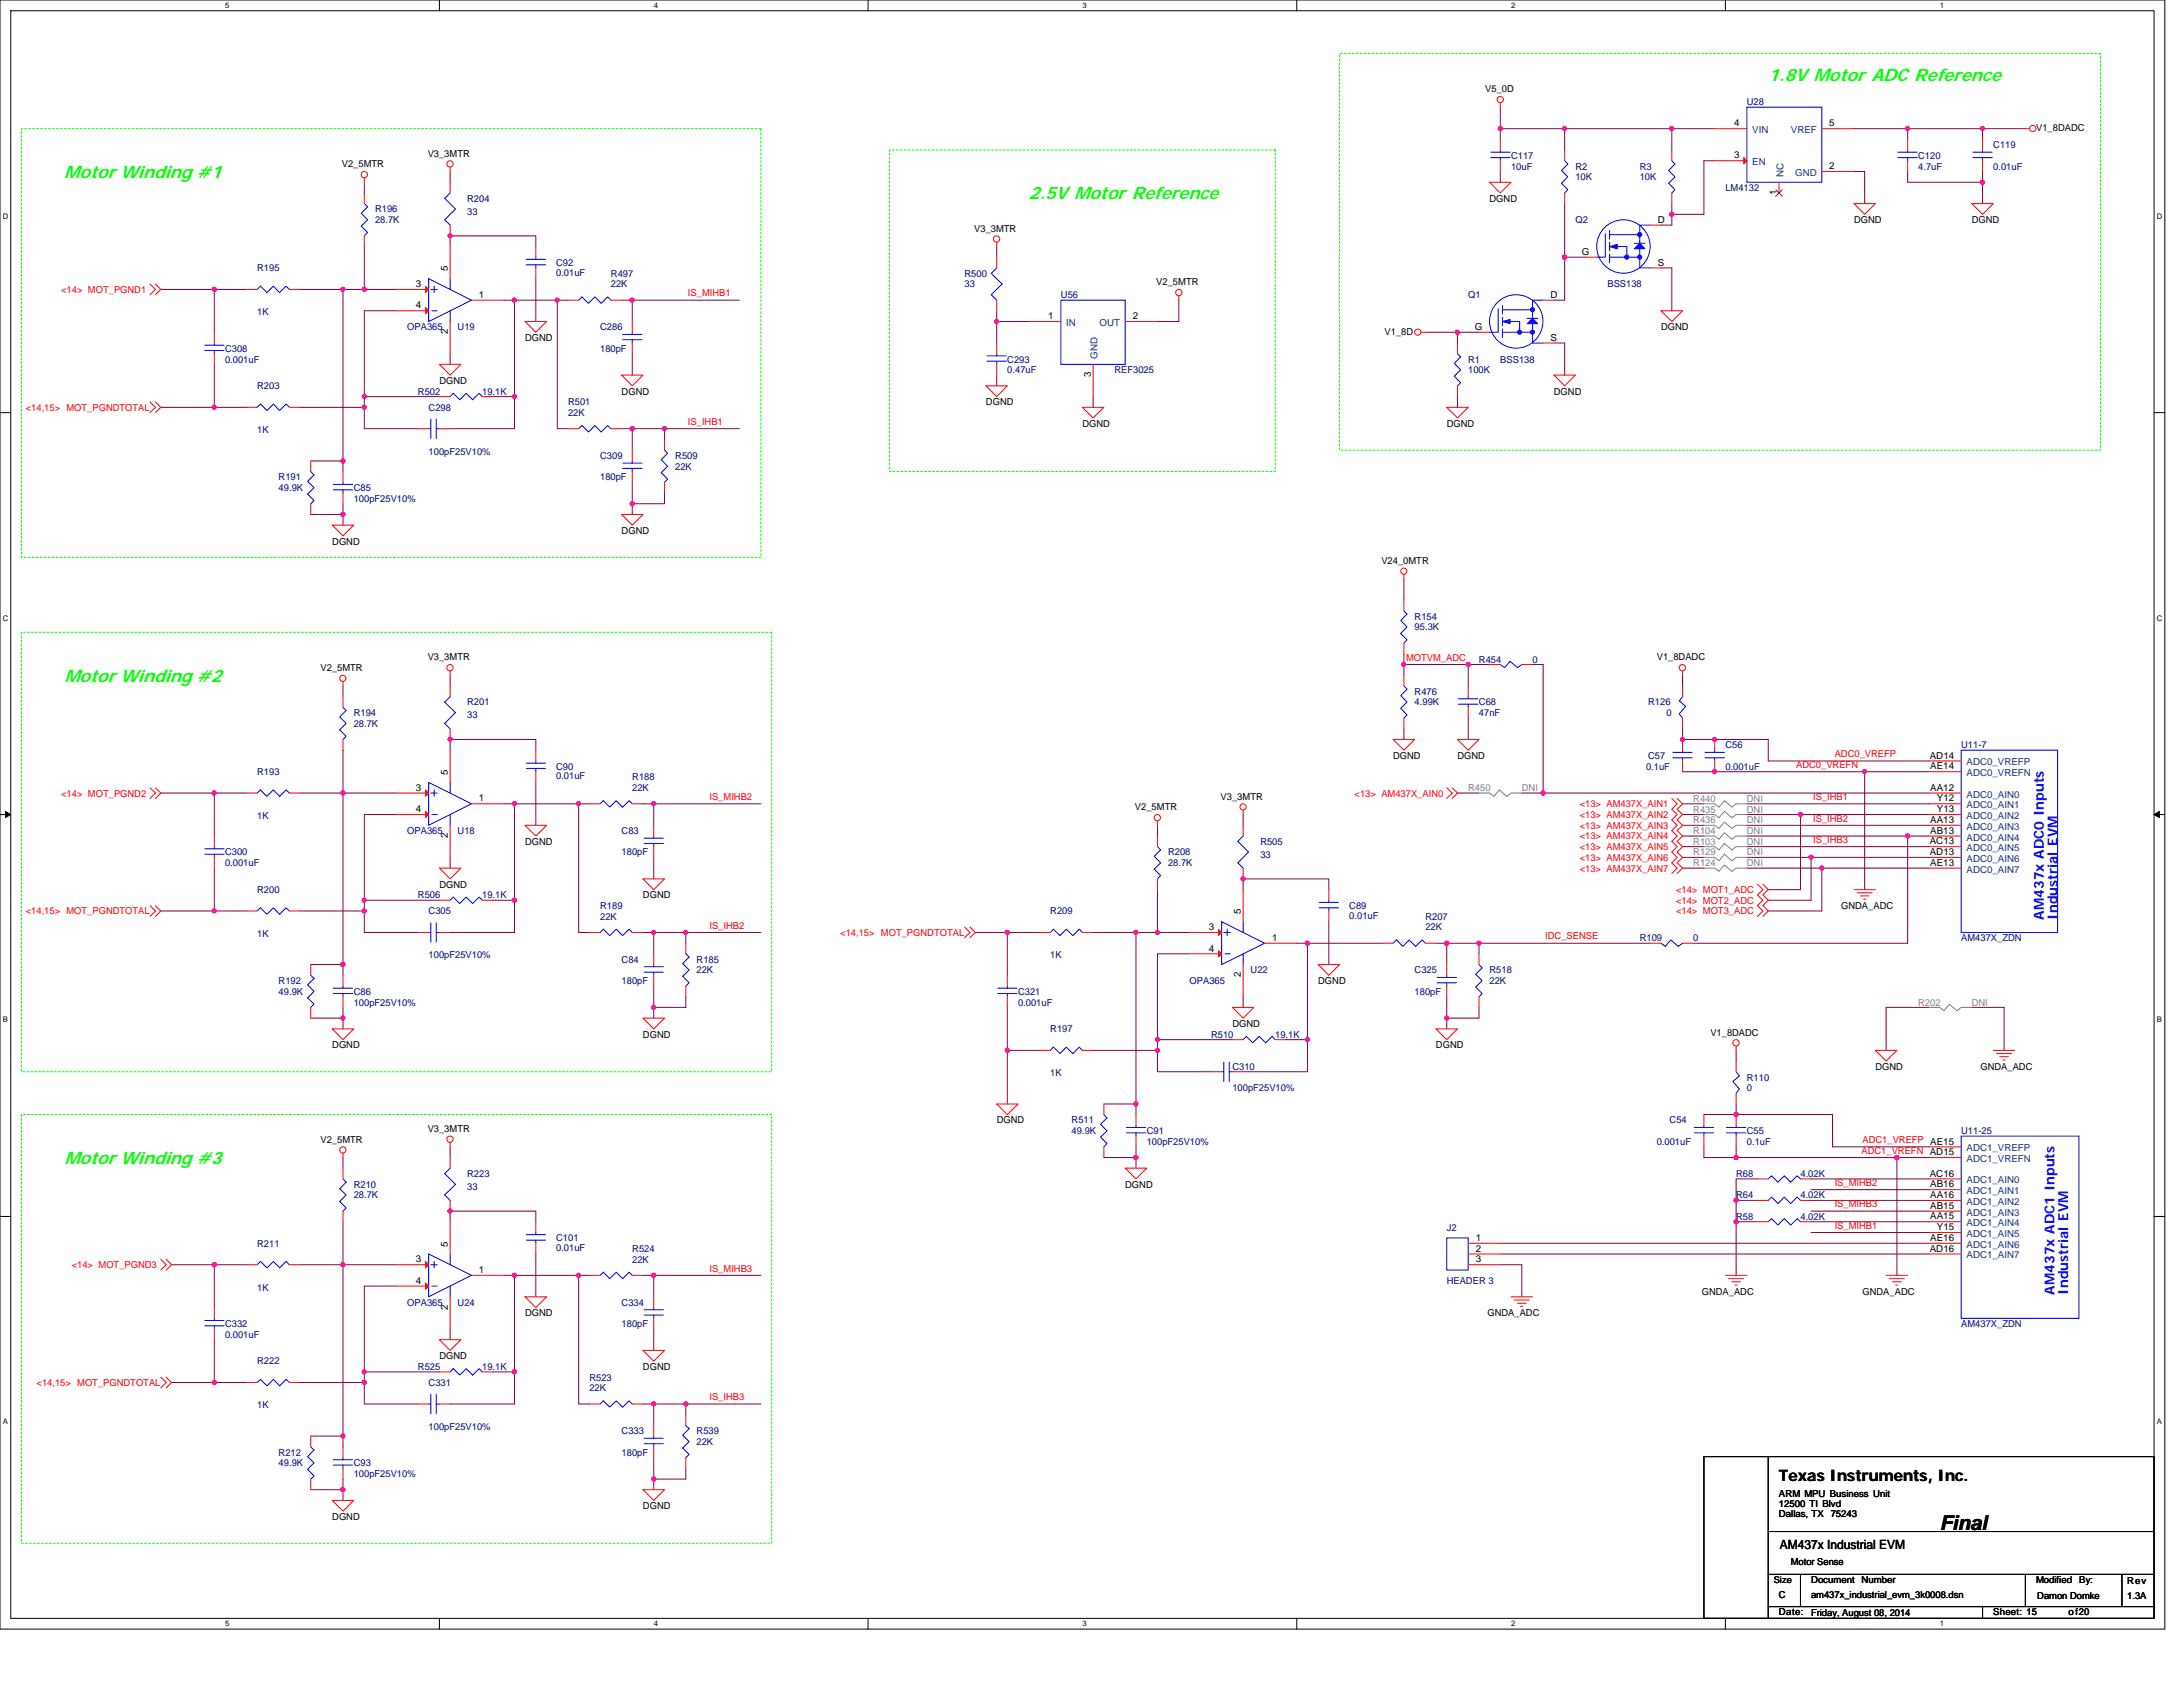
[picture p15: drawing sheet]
<svg xmlns="http://www.w3.org/2000/svg" width="279mm" height="216mm" viewBox="0 0 279 216" stroke-linecap="round" stroke-linejoin="round" font-family="sans-serif">
<defs><g id="words">
<text font-size="2.6" x="248.3" y="195.8">Final</text>
<g font-size="2.3" fill="#0f0">
<text x="226.3" y="10.4">1.8V Motor ADC Reference</text>
<text x="8.2" y="22.8">Motor Winding #1</text>
<text x="131.7" y="25.5">2.5V Motor Reference</text>
<text x="8.2" y="87.2">Motor Winding #2</text>
<text x="8.2" y="148.9">Motor Winding #3</text>
</g>
<text font-size="2" x="227.7" y="189.5">Texas Instruments, Inc.</text>
<g font-size="1.8" fill="#00f">
<text x="261.6" y="117.7" transform="rotate(-90 261.6 117.7)">AM437x ADC0 Inputs</text>
<text x="263.3" y="117.7" transform="rotate(-90 263.3 117.7)">Industrial EVM</text>
<text x="263" y="165.7" transform="rotate(-90 263 165.7)">AM437x ADC1 Inputs</text>
<text x="264.7" y="165.7" transform="rotate(-90 264.7 165.7)">Industrial EVM</text>
</g>
<text font-size="1.6" x="227.8" y="198.2">AM437x Industrial EVM</text>
<g font-size="1.2">
<text x="190.1" y="11.8">V5_0D</text>
<text x="222" y="16.2">4</text>
<text x="234.1" y="16.2">5</text>
<text x="260.6" y="16.8">V1_8DADC</text>
<text x="43.8" y="21.4">V2_5MTR</text>
<text x="54.7" y="20">V3_3MTR</text>
<text x="222" y="20.3">3</text>
<text x="234.1" y="21.7">2</text>
<text x="124.7" y="29.7">V3_3MTR</text>
<text x="190.6" y="25.8">DGND</text>
<text x="212.2" y="28.5">D</text>
<text x="227.4" y="25" transform="rotate(-90 227.4 25)">1</text>
<text x="237.3" y="28.6">DGND</text>
<text x="252.4" y="28.6">DGND</text>
<text x="57.3" y="34.7" transform="rotate(-90 57.3 34.7)">5</text>
<text x="202.5" y="32.6">G</text>
<text x="212.2" y="34">S</text>
<text x="53.2" y="36.7">3</text>
<text x="53.2" y="39.5">4</text>
<text x="61.3" y="38.1">1</text>
<text x="134.2" y="40.9">1</text>
<text x="145" y="40.9">2</text>
<text x="148" y="36.5">V2_5MTR</text>
<text x="198.5" y="38.1">D</text>
<text x="57.3" y="42.8" transform="rotate(-90 57.3 42.8)">2</text>
<text x="67.2" y="43.6">DGND</text>
<text x="177.2" y="42.8">V1_8D</text>
<text x="188.7" y="42.2">G</text>
<text x="198.5" y="43.6">S</text>
<text x="212.6" y="42.3">DGND</text>
<text x="56.2" y="49.1">DGND</text>
<text x="79.6" y="50.5">DGND</text>
<text x="126.2" y="51.9">DGND</text>
<text x="139.6" y="48.3" transform="rotate(-90 139.6 48.3)">3</text>
<text x="198.9" y="50.5">DGND</text>
<text x="138.5" y="54.6">DGND</text>
<text x="185.2" y="54.6">DGND</text>
<text x="42.5" y="69.7">DGND</text>
<text x="79.6" y="68.3">DGND</text>
<text x="176.8" y="72.2">V24_0MTR</text>
<text x="41" y="85.9">V2_5MTR</text>
<text x="54.7" y="84.5">V3_3MTR</text>
<text x="212" y="84.5">V1_8DADC</text>
<text x="53.2" y="101.2">3</text>
<text x="57.3" y="99.2" transform="rotate(-90 57.3 99.2)">5</text>
<text x="178.3" y="97.1">DGND</text>
<text x="186.5" y="97.1">DGND</text>
<text x="247" y="97.1">AD14</text>
<text x="247.1" y="98.5">AE14</text>
<text x="247.1" y="101.2">AA12</text>
<text x="53.2" y="103.9">4</text>
<text x="57.3" y="107.3" transform="rotate(-90 57.3 107.3)">2</text>
<text x="61.3" y="102.6">1</text>
<text x="145.3" y="103.7">V2_5MTR</text>
<text x="156.2" y="102.3">V3_3MTR</text>
<text x="247.1" y="105.3">AA13</text>
<text x="247.1" y="106.7">AB13</text>
<text x="247.9" y="102.6">Y12</text>
<text x="247.9" y="103.9">Y13</text>
<text x="56.2" y="113.6">DGND</text>
<text x="67.2" y="108.1">DGND</text>
<text x="247" y="108.1">AC13</text>
<text x="247" y="109.4">AD13</text>
<text x="247.1" y="110.8">AE13</text>
<text x="82.3" y="115">DGND</text>
<text x="154.7" y="119">3</text>
<text x="158.8" y="117" transform="rotate(-90 158.8 117)">5</text>
<text x="235.6" y="116.3">GNDA_ADC</text>
<text x="154.7" y="121.8">4</text>
<text x="158.8" y="125.1" transform="rotate(-90 158.8 125.1)">2</text>
<text x="162.8" y="120.4">1</text>
<text x="168.7" y="125.9">DGND</text>
<text x="157.7" y="131.4">DGND</text>
<text x="42.5" y="134.2">DGND</text>
<text x="82.3" y="132.8">DGND</text>
<text x="183.8" y="134.2">DGND</text>
<text x="218.9" y="132.5">V1_8DADC</text>
<text x="240" y="136.9">DGND</text>
<text x="253.5" y="136.9">GNDA_ADC</text>
<text x="127.6" y="143.8">DGND</text>
<text x="41" y="146.2">V2_5MTR</text>
<text x="54.7" y="144.9">V3_3MTR</text>
<text x="144" y="152">DGND</text>
<text x="247" y="150.6">AC16</text>
<text x="247.1" y="152">AB16</text>
<text x="247.1" y="153.3">AA16</text>
<text x="247.1" y="154.7">AB15</text>
<text x="53.2" y="161.6">3</text>
<text x="57.3" y="159.5" transform="rotate(-90 57.3 159.5)">5</text>
<text x="188.9" y="158.8">1</text>
<text x="188.9" y="160.2">2</text>
<text x="188.9" y="161.6">3</text>
<text x="247" y="160.2">AD16</text>
<text x="247.1" y="156.1">AA15</text>
<text x="247.1" y="158.8">AE16</text>
<text x="247.9" y="157.4">Y15</text>
<text x="53.2" y="164.3">4</text>
<text x="57.3" y="167.6" transform="rotate(-90 57.3 167.6)">2</text>
<text x="61.3" y="162.9">1</text>
<text x="217.8" y="165.7">GNDA_ADC</text>
<text x="238.4" y="165.7">GNDA_ADC</text>
<text x="56.2" y="173.9">DGND</text>
<text x="67.2" y="168.5">DGND</text>
<text x="190.4" y="168.5">GNDA_ADC</text>
<text x="82.3" y="175.3">DGND</text>
<text x="227.7" y="191.6">ARM MPU Business Unit</text>
<text x="42.5" y="194.5">DGND</text>
<text x="82.3" y="193.1">DGND</text>
<text x="227.7" y="192.9">12500 TI Blvd</text>
<text x="227.7" y="194.2">Dallas, TX</text>
<text x="234.3" y="194.2">75243</text>
<text x="227" y="202.6">Size</text>
<text x="229.2" y="200.3">Motor Sense</text>
<text x="231.8" y="202.6">Document</text>
<text x="238.3" y="202.6">Number</text>
<text x="260.6" y="202.6">Modified</text>
<text x="266.1" y="202.6">By:</text>
<text x="272.3" y="202.8">Rev</text>
<text x="227.7" y="206.7">Date:</text>
<text x="227.7" y="204.5">C</text>
<text x="231.8" y="206.9">Friday, August 08, 2014</text>
<text x="231.8" y="204.5">am437x_industrial_evm_3k0008.dsn</text>
<text x="255.1" y="206.7">Sheet: 15</text>
<text x="260.8" y="204.7">Damon Domke</text>
<text x="264.7" y="206.7">of20</text>
<text x="272.3" y="204.7">1.3A</text>
</g>
<g font-size="1.2" fill="#000080">
<text x="223.6" y="13.5">U28</text>
<text x="193.4" y="20.3">C117</text>
<text x="193.4" y="21.7">10uF</text>
<text x="201.6" y="21.7">R2</text>
<text x="201.6" y="23.1">10K</text>
<text x="209.9" y="21.7">R3</text>
<text x="209.9" y="23.1">10K</text>
<text x="245.5" y="20.3">C120</text>
<text x="245.5" y="21.7">4.7uF</text>
<text x="255.1" y="19">C119</text>
<text x="255.1" y="21.7">0.01uF</text>
<text x="48" y="27.2">R196</text>
<text x="48" y="28.6">28.7K</text>
<text x="59.8" y="25.8">R204</text>
<text x="59.8" y="27.5">33</text>
<text x="201.6" y="28.6">Q2</text>
<text x="220.8" y="24.4">LM4132</text>
<text x="32.9" y="34.7">R195</text>
<text x="71.2" y="34">C92</text>
<text x="71.2" y="35.3">0.01uF</text>
<text x="78.2" y="35.4">R497</text>
<text x="123.4" y="35.4">R500</text>
<text x="32.9" y="40.3">1K</text>
<text x="78.2" y="36.8">22K</text>
<text x="123.4" y="36.8">33</text>
<text x="135.8" y="38.2">U56</text>
<text x="187.9" y="38.2">Q1</text>
<text x="205.7" y="36.8">BSS138</text>
<text x="28.8" y="45">C308</text>
<text x="28.8" y="46.4">0.001uF</text>
<text x="52.1" y="42.3">OPA365</text>
<text x="58.6" y="42.3">U19</text>
<text x="76.8" y="42.3">C286</text>
<text x="76.8" y="45">180pF</text>
<text x="128.9" y="46.4">C293</text>
<text x="128.9" y="47.8">0.47uF</text>
<text x="142.6" y="47.8">REF3025</text>
<text x="187.9" y="46.4">R1</text>
<text x="187.9" y="47.8">100K</text>
<text x="192" y="46.4">BSS138</text>
<text x="32.9" y="49.8">R203</text>
<text x="53.5" y="50.5">R502</text>
<text x="54.9" y="52.6">C298</text>
<text x="61.7" y="50.5">19.1K</text>
<text x="72.7" y="51.9">R501</text>
<text x="72.7" y="53.3">22K</text>
<text x="32.9" y="55.4">1K</text>
<text x="54.9" y="58.2">100pF25V10%</text>
<text x="76.8" y="58.7">C309</text>
<text x="86.4" y="58.7">R509</text>
<text x="35.7" y="61.5">R191</text>
<text x="35.7" y="62.8">49.9K</text>
<text x="45.3" y="62.8">C85</text>
<text x="45.3" y="64.2">100pF25V10%</text>
<text x="76.8" y="61.5">180pF</text>
<text x="86.4" y="60.1">22K</text>
<text x="181.1" y="79.3">R154</text>
<text x="181.1" y="80.7">95.3K</text>
<text x="181.1" y="88.9">R476</text>
<text x="189.3" y="84.8">R454</text>
<text x="196.2" y="84.8">0</text>
<text x="45.3" y="91.7">R194</text>
<text x="45.3" y="93">28.7K</text>
<text x="59.8" y="90.3">R201</text>
<text x="59.8" y="91.9">33</text>
<text x="181.1" y="90.3">4.99K</text>
<text x="189.3" y="90.3">C68</text>
<text x="189.3" y="91.7">47nF</text>
<text x="210.9" y="90.3">R126</text>
<text x="213.3" y="91.7">0</text>
<text x="220.8" y="95.8">C56</text>
<text x="251" y="95.8">U11-7</text>
<text x="32.9" y="99.2">R193</text>
<text x="71.2" y="98.5">C90</text>
<text x="71.2" y="99.7">0.01uF</text>
<text x="80.9" y="99.9">R188</text>
<text x="80.9" y="101.3">22K</text>
<text x="210.7" y="98.5">0.1uF</text>
<text x="210.9" y="97.1">C57</text>
<text x="220.8" y="98.5">0.001uF</text>
<text x="32.9" y="104.8">1K</text>
<text x="52.1" y="106.7">OPA365</text>
<text x="58.6" y="106.7">U18</text>
<text x="79.6" y="106.7">C83</text>
<text x="28.8" y="109.5">C300</text>
<text x="28.8" y="110.8">0.001uF</text>
<text x="79.6" y="109.5">180pF</text>
<text x="149.5" y="109.5">R208</text>
<text x="149.5" y="110.8">28.7K</text>
<text x="161.3" y="108.1">R505</text>
<text x="161.3" y="109.7">33</text>
<text x="32.9" y="114.3">R200</text>
<text x="32.9" y="119.9">1K</text>
<text x="53.5" y="115">R506</text>
<text x="54.9" y="117">C305</text>
<text x="61.7" y="115">19.1K</text>
<text x="76.8" y="116.3">R189</text>
<text x="76.8" y="117.7">22K</text>
<text x="134.4" y="117">R209</text>
<text x="172.7" y="116.3">C89</text>
<text x="172.7" y="117.6">0.01uF</text>
<text x="182.4" y="117.7">R207</text>
<text x="182.4" y="119.1">22K</text>
<text x="35.7" y="125.9">R192</text>
<text x="54.9" y="122.6">100pF25V10%</text>
<text x="79.6" y="123.2">C84</text>
<text x="79.6" y="125.9">180pF</text>
<text x="89.2" y="123.2">R185</text>
<text x="89.2" y="124.6">22K</text>
<text x="134.4" y="122.6">1K</text>
<text x="152.3" y="125.9">OPA365</text>
<text x="160.1" y="124.6">U22</text>
<text x="181.1" y="124.6">C325</text>
<text x="190.6" y="124.6">R518</text>
<text x="190.6" y="125.9">22K</text>
<text x="209.9" y="120.5">R109</text>
<text x="216.7" y="120.5">0</text>
<text x="251" y="120.5">AM437X_ZDN</text>
<text x="35.7" y="127.3">49.9K</text>
<text x="45.3" y="127.3">C86</text>
<text x="45.3" y="128.7">100pF25V10%</text>
<text x="130.3" y="127.3">C321</text>
<text x="130.3" y="128.7">0.001uF</text>
<text x="181.1" y="127.3">180pF</text>
<text x="134.4" y="132.1">R197</text>
<text x="134.4" y="137.7">1K</text>
<text x="155" y="132.8">R510</text>
<text x="157.7" y="136.9">C310</text>
<text x="163.2" y="132.8">19.1K</text>
<text x="137.2" y="143.8">R511</text>
<text x="157.7" y="139.7">100pF25V10%</text>
<text x="213.7" y="143.8">C54</text>
<text x="223.6" y="138.3">R110</text>
<text x="223.6" y="139.7">0</text>
<text x="137.2" y="145.1">49.9K</text>
<text x="146.8" y="145.1">C91</text>
<text x="146.8" y="146.5">100pF25V10%</text>
<text x="212" y="146.5">0.001uF</text>
<text x="223.6" y="145.1">C55</text>
<text x="223.6" y="146.5">0.1uF</text>
<text x="251" y="145.1">U11-25</text>
<text x="45.3" y="152">R210</text>
<text x="45.3" y="153.4">28.7K</text>
<text x="59.8" y="150.6">R223</text>
<text x="59.8" y="152.3">33</text>
<text x="222.2" y="150.6">R68</text>
<text x="222.2" y="153.4">R64</text>
<text x="230.4" y="150.6">4.02K</text>
<text x="230.4" y="153.4">4.02K</text>
<text x="32.9" y="159.6">R211</text>
<text x="71.2" y="158.9">C101</text>
<text x="71.2" y="160.1">0.01uF</text>
<text x="80.9" y="160.2">R524</text>
<text x="80.9" y="161.6">22K</text>
<text x="185.2" y="157.5">J2</text>
<text x="222.2" y="156.1">R58</text>
<text x="230.4" y="156.1">4.02K</text>
<text x="32.9" y="165.2">1K</text>
<text x="52.1" y="167.1">OPA365</text>
<text x="58.6" y="167.1">U24</text>
<text x="79.6" y="167.1">C334</text>
<text x="185.2" y="164.3">HEADER 3</text>
<text x="28.8" y="169.8">C332</text>
<text x="28.8" y="171.2">0.001uF</text>
<text x="79.6" y="169.8">180pF</text>
<text x="251" y="169.8">AM437X_ZDN</text>
<text x="32.9" y="174.6">R222</text>
<text x="53.5" y="175.3">R525</text>
<text x="54.9" y="177.4">C331</text>
<text x="61.7" y="175.3">19.1K</text>
<text x="75.4" y="176.7">R523</text>
<text x="75.4" y="178.1">22K</text>
<text x="32.9" y="180.3">1K</text>
<text x="54.9" y="183">100pF25V10%</text>
<text x="79.6" y="183.6">C333</text>
<text x="89.2" y="183.6">R539</text>
<text x="89.2" y="184.9">22K</text>
<text x="35.7" y="186.3">R212</text>
<text x="35.7" y="187.7">49.9K</text>
<text x="45.3" y="187.7">C93</text>
<text x="45.3" y="189">100pF25V10%</text>
<text x="79.6" y="186.3">180pF</text>
</g>
<g font-size="1.2" fill="#004080">
<text x="224.3" y="17">VIN</text>
<text x="229.2" y="17">VREF</text>
<text x="224.3" y="21.1">EN</text>
<text x="228.3" y="22.6" transform="rotate(-90 228.3 22.6)">NC</text>
<text x="229.8" y="22.5">GND</text>
<text x="136.5" y="41.7">IN</text>
<text x="140.7" y="41.7">OUT</text>
<text x="140.5" y="46" transform="rotate(-90 140.5 46)">GND</text>
<text x="251.7" y="98">ADC0_VREFP</text>
<text x="251.7" y="99.3">ADC0_VREFN</text>
<text x="251.7" y="102.1">ADC0_AIN0</text>
<text x="251.7" y="103.4">ADC0_AIN1</text>
<text x="251.7" y="104.8">ADC0_AIN2</text>
<text x="251.7" y="106.2">ADC0_AIN3</text>
<text x="251.7" y="107.6">ADC0_AIN4</text>
<text x="251.7" y="108.9">ADC0_AIN5</text>
<text x="251.7" y="110.3">ADC0_AIN6</text>
<text x="251.7" y="111.7">ADC0_AIN7</text>
<text x="251.7" y="147.3">ADC1_VREFP</text>
<text x="251.7" y="148.7">ADC1_VREFN</text>
<text x="251.7" y="151.4">ADC1_AIN0</text>
<text x="251.7" y="152.8">ADC1_AIN1</text>
<text x="251.7" y="154.2">ADC1_AIN2</text>
<text x="251.7" y="155.6">ADC1_AIN3</text>
<text x="251.7" y="156.9">ADC1_AIN4</text>
<text x="251.7" y="158.3">ADC1_AIN5</text>
<text x="251.7" y="159.7">ADC1_AIN6</text>
<text x="251.7" y="161.1">ADC1_AIN7</text>
</g>
<g font-size="1.2" fill="#f00">
<text x="7.8" y="37.5">&lt;14&gt; MOT_PGND1</text>
<text x="88.1" y="37.9">IS_MIHB1</text>
<text x="3.3" y="52.6">&lt;14,15&gt; MOT_PGNDTOTAL</text>
<text x="88.1" y="54.4">IS_IHB1</text>
<text x="180" y="84.6">MOTVM_ADC</text>
<text x="7.8" y="101.9">&lt;14&gt; MOT_PGND2</text>
<text x="173.4" y="101.9">&lt;13&gt; AM437X_AIN0</text>
<text x="229.9" y="98.3">ADC0_VREFN</text>
<text x="234.8" y="96.9">ADC0_VREFP</text>
<text x="90.8" y="102.4">IS_MIHB2</text>
<text x="202.2" y="103.3">&lt;13&gt; AM437X_AIN1</text>
<text x="202.2" y="104.7">&lt;13&gt; AM437X_AIN2</text>
<text x="202.2" y="106">&lt;13&gt; AM437X_AIN3</text>
<text x="202.2" y="107.4">&lt;13&gt; AM437X_AIN4</text>
<text x="232.1" y="102.4">IS_IHB1</text>
<text x="232.1" y="107.9">IS_IHB3</text>
<text x="232.1" y="105.1">IS_IHB2</text>
<text x="202.2" y="111.5">&lt;13&gt; AM437X_AIN7</text>
<text x="202.2" y="110.2">&lt;13&gt; AM437X_AIN6</text>
<text x="202.2" y="108.8">&lt;13&gt; AM437X_AIN5</text>
<text x="3.3" y="117">&lt;14,15&gt; MOT_PGNDTOTAL</text>
<text x="90.8" y="118.9">IS_IHB2</text>
<text x="107.5" y="119.8">&lt;14,15&gt; MOT_PGNDTOTAL</text>
<text x="214.5" y="114.3">&lt;14&gt; MOT1_ADC</text>
<text x="214.5" y="115.7">&lt;14&gt; MOT2_ADC</text>
<text x="214.5" y="117">&lt;14&gt; MOT3_ADC</text>
<text x="197.8" y="120.2">IDC_SENSE</text>
<text x="238.3" y="147.7">ADC1_VREFN AD15</text>
<text x="238.4" y="146.3">ADC1_VREFP AE15</text>
<text x="234.8" y="151.8">IS_MIHB2</text>
<text x="234.8" y="154.5">IS_MIHB3</text>
<text x="234.8" y="157.2">IS_MIHB1</text>
<text x="9.2" y="162.3">&lt;14&gt; MOT_PGND3</text>
<text x="90.8" y="162.7">IS_MIHB3</text>
<text x="4.7" y="177.4">&lt;14,15&gt; MOT_PGNDTOTAL</text>
<text x="90.8" y="179.2">IS_IHB3</text>
</g>
<g font-size="1.2" fill="#808080">
<text x="187.9" y="101.3">R450</text>
<text x="194.8" y="101.3">DNI</text>
<text x="216.7" y="102.6">R440</text>
<text x="216.7" y="106.7">R104</text>
<text x="216.7" y="105.4">R436</text>
<text x="216.7" y="104">R435</text>
<text x="223.6" y="102.6">DNI</text>
<text x="223.6" y="106.7">DNI</text>
<text x="223.6" y="105.4">DNI</text>
<text x="223.6" y="104">DNI</text>
<text x="216.7" y="109.5">R129</text>
<text x="216.7" y="110.8">R124</text>
<text x="216.7" y="108.1">R103</text>
<text x="223.6" y="109.5">DNI</text>
<text x="223.6" y="110.8">DNI</text>
<text x="223.6" y="108.1">DNI</text>
<text x="245.5" y="128.7">R202</text>
<text x="252.4" y="128.7">DNI</text>
</g>
<g font-size="1">
<text x="28.8" y="1">5</text>
<text x="83.7" y="1">4</text>
<text x="138.5" y="1">3</text>
<text x="193.4" y="1">2</text>
<text x="248.3" y="1">1</text>
<text x=".4" y="28">D</text>
<text x="276.1" y="28">D</text>
<text x=".4" y="79.4">C</text>
<text x="276.1" y="79.4">C</text>
<text x=".4" y="130.9">B</text>
<text x="276.1" y="130.9">B</text>
<text x=".4" y="182.3">A</text>
<text x="276.1" y="182.3">A</text>
<text x="28.8" y="208.2">5</text>
<text x="83.7" y="208.2">4</text>
<text x="138.5" y="208.2">3</text>
<text x="193.4" y="208.2">2</text>
<text x="248.3" y="208.2">1</text>
</g>
</g></defs>
<path d="M0 0h277.1v208.5h-277.1zM1.4 1.4h274.3v205.7h-274.3z" fill="none" stroke="#000" stroke-width=".13"/>
<g fill="#fff">
<path d="M28.8 .1h.6v1.1h-.6z"/>
<path d="M28.8 207.3h.6v1.1h-.6z"/>
</g>
<path d="M56.2 0v1.4M56.2 207.1v1.4" fill="none" stroke="#000" stroke-width=".13"/>
<g fill="#fff">
<path d="M83.7 .1h.5v1.1h-.5z"/>
<path d="M83.7 207.3h.5v1.1h-.5z"/>
</g>
<path d="M111.1 0v1.4M111.1 207.1v1.4" fill="none" stroke="#000" stroke-width=".13"/>
<g fill="#fff">
<path d="M138.5 .1h.6v1.1h-.6z"/>
<path d="M138.5 207.3h.6v1.1h-.6z"/>
</g>
<path d="M166 0v1.4M166 207.1v1.4" fill="none" stroke="#000" stroke-width=".13"/>
<g fill="#fff">
<path d="M193.4 .1h.6v1.1h-.6z"/>
<path d="M193.4 207.3h.6v1.1h-.6z"/>
</g>
<path d="M220.8 0v1.4M220.8 207.1v1.4" fill="none" stroke="#000" stroke-width=".13"/>
<g fill="#fff">
<path d="M248.3 .1h.5v1.1h-.5z"/>
<path d="M248.3 207.3h.5v1.1h-.5z"/>
<path d="M.4 27.1h.7v1.1h-.7z"/>
<path d="M276.1 27.1h.7v1.1h-.7z"/>
<path d="M.4 78.5h.7v1.1h-.7z"/>
<path d="M276.1 78.5h.7v1.1h-.7z"/>
</g>
<path d="M0 52.8h1.4M275.7 52.8h1.4" fill="none" stroke="#000" stroke-width=".13"/>
<g fill="#fff">
<path d="M.4 130h.6v1.1h-.6z"/>
<path d="M276.1 130h.6v1.1h-.6z"/>
</g>
<path d="M0 104.2h1.4M275.7 104.2h1.4" fill="none" stroke="#000" stroke-width=".13"/>
<path d="M.7 103.8l.7 .4-.7 .4zM275.7 104.2l.7-.4v.8z" fill="#000" stroke="#000" stroke-width=".13"/>
<g fill="#fff">
<path d="M.4 181.4h.6v1.1h-.6z"/>
<path d="M276.1 181.4h.6v1.1h-.6z"/>
</g>
<path d="M0 155.7h1.4M275.7 155.7h1.4M218.1 186.4h57.6v20.7h-57.6zM226.3 186.4v20.6M226.3 196h49.4M226.3 201.5h49.4M226.3 205.6h49.4M230.4 201.5v4.1M253.7 205.6v1.4M259.2 201.5v4.1M271.6 201.5v4.1" fill="none" stroke="#000" stroke-width=".13"/>
<path d="M2.8 16.5h94.6v54.8h-94.6zM113.9 19.2h49.3v41.1h-49.3zM171.4 6.9h97.4v50.7h-97.4zM2.8 80.9h96v56.3h-96zM2.8 142.6h96v54.9h-96z" fill="none" stroke="#0f0" stroke-width=".13" stroke-dasharray=".3 .3"/>
<g fill="none" stroke="#800040" stroke-width=".13">
<path d="M192 13.7v4.1M192 16.5h8.3v2.7M200.3 16.5h13.7v2.7M214 16.5h5.5M237.3 16.5h6.9M244.2 16.5h9.5M244.2 16.5v1.3M253.7 16.5v1.3M253.7 16.5h5.5M20.6 37h6.8M27.4 37h4.2M27.4 37v5.5"/>
<path d="M38.4 37h5.5M43.9 37h2.7M43.9 37v22M46.6 31.6v5.4h4.2M46.6 23.3v1.4M50.8 39.8h-4.2v11M57.6 21.9v1.4M57.6 31.6v-1.4h11v1.4M64.5 38.4h1.3M65.8 38.4h5.5M65.8 38.4v12.4M68.6 35.7v5.4"/>
<path d="M71.3 38.4h1.4M71.3 38.4v16.5h1.4M79.6 38.4h1.3M80.9 38.4h13.7M80.9 38.4v2.7M127.6 39.8v1.3M127.6 31.6v1.3M150.9 38.4v2.7h-2.8M192 21.9v1.4M200.3 32.9h2.7M200.3 32.9v5.5h-1.4M200.3 26.1v6.8"/>
<path d="M212.6 34.3h1.4v5.5M214 26.1v1.3M214 27.4v1.4h-1.4M219.5 20.6h-1.4v6.8h-4.1M237.3 21.9h1.4v4.2M244.2 21.9v1.4h9.5M253.7 21.9v1.4M253.7 23.3v2.8M20.6 52.1h6.8M27.4 52.1h4.2M27.4 46.6v5.5M38.4 52.1h8.2"/>
<path d="M39.8 59h4.1M43.9 59v1.3M46.6 50.8v1.3M46.6 52.1v2.8h6.9M46.6 50.8h9.6M57.6 45.3v1.3M63.1 50.8h2.7M65.8 50.8v4.1h-8.2M79.6 54.9h1.3v2.7M80.9 54.9h4.1M80.9 45.3v2.7M85 54.9v1.3"/>
<path d="M85 54.9h9.6M127.6 48v1.4M127.6 41.1v2.8M127.6 41.1h4.1M139.9 50.8v1.3M182.4 42.5h4.1M186.5 50.8v1.3M186.5 42.5v1.4M186.5 42.5h2.8M198.9 43.9h1.4v4.1M39.8 65.8h4.1M43.9 65.8v1.4"/>
<path d="M43.9 64.5v1.3M80.9 64.5v1.3M80.9 61.7v2.8M85 63.1v1.4h-4.1M179.7 74.1v2.7M43.9 96v5.5M43.9 87.8v1.4M57.6 86.4v1.4M57.6 96v-1.4h11v1.4M179.7 83.7v1.3M179.7 85h8.2M179.7 85v1.4"/>
<path d="M179.7 93.3v1.3M187.9 85h2.7M187.9 91.9v2.7M187.9 85v2.8M196.2 85h1.3v16.5h-2.7M215.3 93.3v1.3h11v2.8h20.6M215.3 86.4v1.4M215.3 98.8h23.4M238.7 98.8v15.1M238.7 98.8h8.2M20.6 101.5h6.8M20.6 116.6h6.8"/>
<path d="M27.4 116.6h4.2M27.4 101.5h4.2M27.4 101.5v5.5M27.4 111.1v5.5M38.4 116.6h8.2M38.4 101.5h5.5M43.9 101.5h6.9M43.9 101.5v21.9M46.6 115.2v1.4M46.6 116.6v2.7h6.9M46.6 115.2h9.6M50.8 104.2h-4.2v11"/>
<path d="M57.6 109.7v1.4M63.1 115.2h2.7M64.5 102.9h1.3M65.8 102.9h8.3M65.8 102.9v12.3M65.8 115.2v4.1h-8.2M68.6 100.1v5.5M74.1 102.9h1.3M74.1 102.9v16.4h1.3M82.3 102.9h1.4M82.3 119.3h1.4v2.8M83.7 109.7v2.8"/>
<path d="M83.7 102.9v2.7M83.7 102.9h13.7M83.7 119.3h4.1M87.8 119.3h9.6M87.8 119.3v1.4M124.8 119.3h4.1M128.9 119.3v5.5M128.9 119.3h4.2M139.9 119.3h5.5M145.4 119.3h2.7M145.4 119.3v22M148.1 113.9v5.4h4.2"/>
<path d="M148.1 105.6v1.4M159.1 104.2v1.4M159.1 113.9v-1.4h11v1.4M170.1 118v5.4M186.5 101.5h2.8M197.5 101.5h49.4M215.3 104.2h2.8M215.3 105.6h2.8M215.3 102.9h2.8M215.3 107h2.8M215.3 108.4h2.8M215.3 109.7h2.8"/>
<path d="M215.3 111.1h2.8M223.6 102.9h23.3M223.6 108.4h23.3M223.6 105.6h23.3M223.6 104.2h6.8M223.6 109.7h8.2M223.6 111.1h9.6v5.5h-6.9M223.6 107h23.3M230.4 104.2v9.7h-4.1M230.4 104.2h16.5M231.8 109.7v5.5h-5.5M231.8 109.7h15.1"/>
<path d="M233.2 111.1h13.7M244.2 107v13.7h-27.5M39.8 130.3h4.1M39.8 123.4h4.1M43.9 130.3v1.4M43.9 123.4v1.4M43.9 128.9v1.4M83.7 128.9v1.4M83.7 126.2v2.7M87.8 127.6v1.3h-4.1M128.9 134.4v6.9M128.9 128.9v5.5"/>
<path d="M128.9 134.4h4.2M139.9 134.4h8.2M148.1 134.4v2.8h6.9M148.1 133.1v1.3M148.1 133.1h9.6M152.3 122.1h-4.2v11M159.1 127.6v1.3M164.6 133.1h2.7M166 120.7h1.3M167.3 120.7v12.4M167.3 120.7h9.6M167.3 133.1v4.1h-8.2"/>
<path d="M183.8 120.7h1.4v2.7M185.2 130.3v1.4M185.2 127.6v2.7M185.2 120.7h4.1M189.3 120.7h21.9M189.3 120.7v1.4M189.3 128.9v1.4h-4.1M222.2 134.4v1.4M246.9 128.9h-5.5v5.5M252.4 128.9h4.1v5.5M43.9 148.1v1.4M43.9 156.4v5.5"/>
<path d="M57.6 146.8v1.3M57.6 156.4v-1.4h11v1.4M141.3 148.1h4.1M141.3 141.3h4.1M145.4 148.1v1.4M145.4 141.3v1.3M145.4 146.8v1.3M192 159.1h54.9M218.1 146.8v1.3h4.1M218.1 142.6h4.1M222.2 142.6h12.3v4.2h12.4M222.2 141.3v1.3"/>
<path d="M222.2 146.8v1.3M222.2 148.1h20.6M224.9 150.9h-2.7v2.7M224.9 153.6h-2.7v2.8M224.9 156.4h-2.7v6.8M231.8 156.4h15.1M231.8 152.3h15.1M231.8 153.6h15.1M231.8 155h15.1M231.8 157.7h15.1M231.8 150.9h15.1M242.8 148.1h4.1"/>
<path d="M242.8 148.1v15.1M21.9 161.9h5.5M21.9 176.9h5.5M27.4 176.9h4.2M27.4 161.9h4.2M27.4 161.9v5.4M27.4 171.4v5.5M38.4 176.9h8.2M38.4 161.9h5.5M43.9 161.9h6.9M43.9 161.9v21.9M46.6 175.6v1.3"/>
<path d="M46.6 176.9v2.8h6.9M46.6 175.6h9.6M50.8 164.6h-4.2v11M57.6 170.1v1.3M63.1 175.6h2.7M64.5 163.2h1.3M65.8 163.2h8.3M65.8 163.2v12.4M65.8 175.6v4.1h-8.2M68.6 160.5v5.5M74.1 163.2h1.3M74.1 163.2v16.5h1.3"/>
<path d="M82.3 163.2h1.4M82.3 179.7h1.4v2.7M83.7 170.1v2.7M83.7 163.2v2.8M83.7 163.2h13.7M83.7 179.7h4.1M87.8 179.7h9.6M87.8 179.7v1.4M192 161.9h2.8v4.1M192 160.5h54.9M39.8 190.6h4.1M39.8 183.8h4.1"/>
<path d="M43.9 190.6v1.4M43.9 183.8v1.4M43.9 189.3v1.3M83.7 189.3v1.3M83.7 186.5v2.8M87.8 187.9v1.4h-4.1"/>
</g>
<g fill="#f0f" stroke="#f0f" stroke-width=".13">
<circle cx="159.1" cy="112.5" r=".27"/>
<circle cx="167.3" cy="133" r=".27"/>
<circle cx="167.3" cy="120.7" r=".27"/>
<circle cx="148.1" cy="119.3" r=".27"/>
<circle cx="148.1" cy="134.4" r=".27"/>
<circle cx="148.1" cy="133" r=".27"/>
<circle cx="128.9" cy="134.4" r=".27"/>
<circle cx="128.9" cy="119.3" r=".27"/>
<circle cx="145.4" cy="141.3" r=".27"/>
<circle cx="145.4" cy="148.1" r=".27"/>
<circle cx="145.4" cy="119.3" r=".27"/>
<circle cx="219.4" cy="94.6" r=".27"/>
<circle cx="233.2" cy="111.1" r=".27"/>
<circle cx="215.3" cy="94.6" r=".27"/>
<circle cx="238.6" cy="98.8" r=".27"/>
<circle cx="244.1" cy="107" r=".27"/>
<circle cx="187.9" cy="85" r=".27"/>
<circle cx="179.7" cy="85" r=".27"/>
<circle cx="231.8" cy="109.7" r=".27"/>
<circle cx="57.6" cy="30.2" r=".27"/>
<circle cx="65.8" cy="50.7" r=".27"/>
<circle cx="65.8" cy="38.4" r=".27"/>
<circle cx="46.6" cy="37" r=".27"/>
<circle cx="46.6" cy="52.1" r=".27"/>
<circle cx="27.4" cy="52.1" r=".27"/>
<circle cx="27.4" cy="37" r=".27"/>
<circle cx="43.9" cy="59" r=".27"/>
<circle cx="43.9" cy="65.8" r=".27"/>
<circle cx="43.9" cy="37" r=".27"/>
<circle cx="46.6" cy="50.7" r=".27"/>
<circle cx="57.6" cy="94.6" r=".27"/>
<circle cx="65.8" cy="115.2" r=".27"/>
<circle cx="65.8" cy="102.9" r=".27"/>
<circle cx="46.6" cy="116.6" r=".27"/>
<circle cx="27.4" cy="116.6" r=".27"/>
<circle cx="27.4" cy="101.5" r=".27"/>
<circle cx="43.9" cy="123.4" r=".27"/>
<circle cx="43.9" cy="130.3" r=".27"/>
<circle cx="43.9" cy="101.5" r=".27"/>
<circle cx="46.6" cy="115.2" r=".27"/>
<circle cx="57.6" cy="155" r=".27"/>
<circle cx="65.8" cy="175.6" r=".27"/>
<circle cx="65.8" cy="163.2" r=".27"/>
<circle cx="46.6" cy="176.9" r=".27"/>
<circle cx="27.4" cy="176.9" r=".27"/>
<circle cx="27.4" cy="161.8" r=".27"/>
<circle cx="43.9" cy="183.8" r=".27"/>
<circle cx="43.9" cy="190.6" r=".27"/>
<circle cx="43.9" cy="161.8" r=".27"/>
<circle cx="46.6" cy="175.6" r=".27"/>
<circle cx="197.5" cy="101.5" r=".27"/>
<circle cx="85" cy="54.9" r=".27"/>
<circle cx="127.6" cy="41.1" r=".27"/>
<circle cx="242.8" cy="148.1" r=".27"/>
<circle cx="222.2" cy="142.6" r=".27"/>
<circle cx="222.2" cy="148.1" r=".27"/>
<circle cx="80.9" cy="38.4" r=".27"/>
<circle cx="80.9" cy="64.5" r=".27"/>
<circle cx="80.9" cy="54.9" r=".27"/>
<circle cx="71.3" cy="38.4" r=".27"/>
<circle cx="87.8" cy="119.3" r=".27"/>
<circle cx="83.7" cy="102.9" r=".27"/>
<circle cx="83.7" cy="128.9" r=".27"/>
<circle cx="83.7" cy="119.3" r=".27"/>
<circle cx="74" cy="102.9" r=".27"/>
<circle cx="87.8" cy="179.7" r=".27"/>
<circle cx="83.7" cy="163.2" r=".27"/>
<circle cx="83.7" cy="189.3" r=".27"/>
<circle cx="83.7" cy="179.7" r=".27"/>
<circle cx="74" cy="163.2" r=".27"/>
<circle cx="189.3" cy="120.7" r=".27"/>
<circle cx="185.2" cy="130.3" r=".27"/>
<circle cx="185.2" cy="120.7" r=".27"/>
<circle cx="219.4" cy="98.8" r=".27"/>
<circle cx="253.7" cy="16.5" r=".27"/>
<circle cx="244.1" cy="16.5" r=".27"/>
<circle cx="253.7" cy="23.3" r=".27"/>
<circle cx="214" cy="16.5" r=".27"/>
<circle cx="200.2" cy="32.9" r=".27"/>
<circle cx="192" cy="16.5" r=".27"/>
<circle cx="200.2" cy="16.5" r=".27"/>
<circle cx="214" cy="27.4" r=".27"/>
<circle cx="186.5" cy="42.5" r=".27"/>
<circle cx="222.2" cy="153.6" r=".27"/>
<circle cx="222.2" cy="156.3" r=".27"/>
<circle cx="230.4" cy="104.2" r=".27"/>
</g>
<g fill="none" stroke="#f00" stroke-width=".13">
<path d="M192 13.2v.5M192 17.8v1.4M200.3 19.2v1.4M214 19.2v1.4M219.5 16.5h4.1M233.2 16.5h4.1M244.2 17.8v1.4M253.7 17.8v1.4M259.2 16.5h.6M19.2 36.3l.7 .7-.7 .7M19.9 36.3l.7 .7-.7 .7M31.6 37h1.3"/>
<path d="M37 37h1.4M46.6 22.8v.5M46.6 24.7v1.4M46.6 30.2v1.4M50.8 37h4.1M50.8 39.8h4.1M57.6 21.4v.5M57.6 28.8v1.4M57.6 23.3v1.4M57.6 31.6v4.1M60.3 38.4h4.2M68.6 31.6v1.3"/>
<path d="M68.6 34.3v1.4M72.7 38.4h1.4M78.2 38.4h1.4M127.6 31v.6M127.6 38.4v1.4M127.6 32.9v1.4M150.9 37.9v.5M190.6 23.3h2.8l-1.4 1.4zM192 20.6v1.3M197.5 38.4h1.4M200.3 24.7v1.4M203 32.9h1.4"/>
<path d="M211.2 34.3h1.4M211.2 28.8h1.4M212.6 39.8h2.7l-1.3 1.3zM214 24.7v1.4M219.5 20.6h4.1M227.7 23.3v1.4M233.2 21.9h4.1M237.3 26.1h2.7l-1.3 1.3zM244.2 20.6v1.3M252.4 26.1h2.7l-1.4 1.3zM253.7 20.6v1.3M19.2 51.4l.7 .7-.7 .7"/>
<path d="M19.9 51.4l.7 .7-.7 .7M27.4 42.5v1.4M27.4 45.3v1.3M31.6 52.1h1.3M37 52.1h1.4M39.8 59v1.3M53.5 54.9h1.4M56.2 46.6h2.8l-1.4 1.4zM56.2 54.9h1.4M56.2 50.8h1.4M57.6 41.1v4.2M61.7 50.8h1.4"/>
<path d="M67.2 41.1h2.8l-1.4 1.4zM72.7 54.9h1.4M78.2 54.9h1.4M79.6 48h2.7l-1.4 1.4zM80.9 57.6v1.4M80.9 41.1v1.4M80.9 43.9v1.4M85 56.2v1.4M126.2 49.4h2.7l-1.3 1.4zM127.6 43.9v1.4M127.6 46.6v1.4M131.7 41.1h4.1"/>
<path d="M138.5 52.1h2.8l-1.4 1.4zM139.9 46.6v4.2M144 41.1h4.1M181.9 42.5h.5M185.2 52.1h2.7l-1.4 1.4zM186.5 43.9v1.4M186.5 49.4v1.4M189.3 42.5h1.3M197.5 43.9h1.4M198.9 48h2.7l-1.3 1.4zM39.8 64.5v1.3M42.5 67.2h2.8l-1.4 1.4z"/>
<path d="M43.9 60.3v1.4M43.9 63.1v1.4M79.6 65.8h2.7l-1.4 1.4zM80.9 60.3v1.4M85 61.7v1.4M179.7 73.5v.6M179.7 76.8v1.4M43.9 87.2v.6M43.9 89.2v1.3M43.9 94.6v1.4M57.6 85.9v.5M57.6 93.3v1.3"/>
<path d="M57.6 87.8v1.4M57.6 96v4.1M68.6 96v1.4M68.6 98.8v1.3M178.3 94.6h2.8l-1.4 1.4zM179.7 86.4v1.4M179.7 91.9v1.4M179.7 82.3v1.4M186.5 94.6h2.8l-1.4 1.4zM187.9 87.8v1.4M187.9 90.5v1.4M190.6 85h1.4"/>
<path d="M194.8 85h1.4M215.3 85.9v.5M215.3 94.6v1.4M215.3 97.4v1.4M215.3 91.9v1.4M215.3 87.8v1.4M219.5 94.6v1.4M219.5 97.4v1.4M246.9 97.4h4.1M246.9 98.8h4.1M19.2 100.8l.7 .7-.7 .7M19.2 115.9l.7 .7-.7 .7"/>
<path d="M19.9 100.8l.7 .7-.7 .7M19.9 115.9l.7 .7-.7 .7M27.4 107v1.4M27.4 109.7v1.4M31.6 101.5h1.3M31.6 116.6h1.3M37 101.5h1.4M37 116.6h1.4M50.8 101.5h4.1M50.8 104.2h4.1M53.5 119.3h1.4M56.2 111.1h2.8l-1.4 1.4z"/>
<path d="M56.2 119.3h1.4M56.2 115.2h1.4M57.6 105.6v4.1M60.3 102.9h4.2M61.7 115.2h1.4M67.2 105.6h2.8l-1.4 1.4zM75.4 119.3h1.4M75.4 102.9h1.4M80.9 119.3h1.4M80.9 102.9h1.4M82.3 112.5h2.7l-1.3 1.4zM83.7 105.6v1.4"/>
<path d="M83.7 108.4v1.3M123.4 118.6l.7 .7-.7 .7M124.1 118.6l.7 .7-.7 .7M133.1 119.3h1.3M138.5 119.3h1.4M148.1 105.1v.5M148.1 107v1.4M148.1 112.5v1.4M152.3 119.3h4.1M159.1 103.7v.5M159.1 111.1v1.4M159.1 105.6v1.4"/>
<path d="M159.1 113.9v4.1M170.1 113.9v1.3M170.1 116.6v1.4M185.2 100.8l.7 .7-.7 .7M185.9 100.8l.6 .7-.6 .7M214 102.2l.7 .7-.7 .7 .7 .6-.7 .7 .7 .7-.7 .7 .7 .7-.7 .7 .7 .7-.7 .7 .7 .6-.7 .7 .7 .7-.7 .7M214.7 102.2l.6 .7-.6 .7 .6 .6-.6 .7 .6 .7-.6 .7 .6 .7-.6 .7 .6 .7-.6 .7 .6 .6-.6 .7 .6 .7-.6 .7M224.9 113.2l.7 .7-.7 .6 .7 .7-.7 .7 .7 .7-.7 .7M225.6 113.2l.7 .7-.7 .6 .7 .7-.7 .7 .7 .7-.7 .7M237.3 113.9h2.7M237.7 114.3h1.9M238.1 114.7h1.1"/>
<path d="M238.5 115.1h.3M246.9 101.5h4.1M246.9 102.9h4.1M246.9 104.2h4.1M246.9 105.6h4.1M246.9 107h4.1M246.9 108.4h4.1M246.9 109.7h4.1M246.9 111.1h4.1M39.8 123.4v1.4M39.8 128.9v1.4M42.5 131.7h2.8l-1.4 1.4z"/>
<path d="M43.9 124.8v1.4M43.9 127.6v1.3M82.3 130.3h2.7l-1.3 1.4zM83.7 122.1v1.3M83.7 124.8v1.4M87.8 120.7v1.4M87.8 126.2v1.4M128.9 124.8v1.4M128.9 127.6v1.3M133.1 134.4h1.3M138.5 134.4h1.4M152.3 122.1h4.1"/>
<path d="M155 137.2h1.4M157.7 133.1h1.4M157.7 128.9h2.8l-1.4 1.4zM157.7 137.2h1.4M159.1 123.4v4.2M161.9 120.7h4.1M163.2 133.1h1.4M168.7 123.4h2.8l-1.4 1.4zM176.9 120.7h1.4M182.4 120.7h1.4M183.8 131.7h2.7l-1.3 1.4zM185.2 123.4v1.4"/>
<path d="M185.2 126.2v1.4M189.3 122.1v1.3M189.3 127.6v1.3M211.2 120.7h1.4M215.3 120.7h1.4M222.2 133.9v.5M222.2 139.9v1.4M222.2 135.8v1.4M240 134.4h2.8l-1.4 1.4zM255.1 134.4h2.8M255.5 134.8h2M255.9 135.2h1.1"/>
<path d="M256.3 135.7h.3M43.9 147.6v.5M43.9 149.5v1.4M43.9 155v1.4M57.6 146.2v.6M57.6 153.6v1.4M57.6 148.1v1.4M57.6 156.4v4.1M68.6 156.4v1.3M68.6 159.1v1.4M127.6 141.3h2.7l-1.4 1.3zM141.3 141.3v1.3"/>
<path d="M141.3 146.8v1.3M144 149.5h2.8l-1.4 1.4zM145.4 142.6v1.4M145.4 145.4v1.4M187.9 159.1h4.1M218.1 142.6v1.4M218.1 145.4v1.4M222.2 142.6v1.4M222.2 145.4v1.4M224.9 150.9h1.4M224.9 153.6h1.4M224.9 156.4h1.4"/>
<path d="M230.4 150.9h1.4M230.4 153.6h1.4M230.4 156.4h1.4M246.9 146.8h4.1M246.9 148.1h4.1M246.9 150.9h4.1M246.9 152.3h4.1M246.9 153.6h4.1M246.9 155h4.1M246.9 156.4h4.1M246.9 157.7h4.1M246.9 159.1h4.1"/>
<path d="M20.6 161.2l.7 .7-.7 .6M20.6 176.3l.7 .6-.7 .7M21.3 161.2l.6 .7-.6 .6M21.3 176.3l.6 .6-.6 .7M27.4 167.3v1.4M27.4 170.1v1.4M31.6 161.9h1.3M31.6 176.9h1.3M37 161.9h1.4M37 176.9h1.4M50.8 161.9h4.1M50.8 164.6h4.1"/>
<path d="M53.5 179.7h1.4M56.2 171.4h2.8l-1.4 1.4zM56.2 179.7h1.4M56.2 175.6h1.4M57.6 166v4.1M60.3 163.2h4.2M61.7 175.6h1.4M67.2 166h2.8l-1.4 1.3zM75.4 163.2h1.4M75.4 179.7h1.4M80.9 163.2h1.4M80.9 179.7h1.4"/>
<path d="M82.3 172.8h2.7l-1.3 1.4zM83.7 166v1.3M83.7 168.7v1.4M187.9 160.5h4.1M187.9 161.9h4.1M193.4 166h2.8M193.8 166.4h1.9M194.2 166.8h1.1M194.6 167.2h.3M220.8 163.2h2.8M221.2 163.6h2M221.7 164h1.1"/>
<path d="M222.1 164.5h.2M241.4 163.2h2.8M241.8 163.6h1.9M242.2 164h1.1M242.6 164.5h.3M246.9 160.5h4.1M39.8 183.8v1.4M39.8 189.3v1.3M42.5 192h2.8l-1.4 1.4zM43.9 185.2v1.3M43.9 187.9v1.4M82.3 190.6h2.7l-1.3 1.4z"/>
<path d="M83.7 182.4v1.4M83.7 185.2v1.3M87.8 181.1v1.3M87.8 186.5v1.4"/>
<circle cx="192" cy="12.7" r=".4"/>
<circle cx="260.2" cy="16.4" r=".4"/>
<circle cx="46.6" cy="22.3" r=".4"/>
<circle cx="57.6" cy="21" r=".4"/>
<circle cx="127.5" cy="30.6" r=".4"/>
<circle cx="150.9" cy="37.4" r=".4"/>
<circle cx="181.5" cy="42.5" r=".4"/>
<circle cx="179.7" cy="73.1" r=".39"/>
<circle cx="43.9" cy="86.8" r=".4"/>
<circle cx="57.6" cy="85.4" r=".4"/>
<circle cx="215.3" cy="85.4" r=".4"/>
<circle cx="148.1" cy="104.6" r=".4"/>
<circle cx="159.1" cy="103.3" r=".4"/>
<circle cx="222.2" cy="133.5" r=".4"/>
<circle cx="43.9" cy="147.2" r=".4"/>
<circle cx="57.6" cy="145.8" r=".4"/>
</g>
<g fill="none" stroke="#00f" stroke-width=".13">
<path d="M190.8 19.5h2.5M192 19.2v.3M223.6 13.7h9.6v9.6h-9.6zM242.9 19.5h2.5M244.2 19.2v.3M252.5 19.5h2.5M253.7 19.2v.3M37 37l-.4-.4-.8 .8-.8-.8-.8 .8-.9-.8-.4 .4M46.6 26.1l.5 .4-.9 .8 .9 .8-.9 .8 .9 .9-.5 .4M54.9 35.7l5.4 2.7-5.4 2.7zM55.1 37h.9M55.3 39.8h.7"/>
<path d="M55.6 36.6v.8M57.6 35.7v1.3M57.6 39.8v1.3M57.6 24.7l-.7 .7 1.4 1.4-1.4 1.3 .7 .7M67.4 33.9h2.4M67.4 33.2h2.4M68.6 32.9v.3M68.6 33.9v.4M78.2 38.4l-.4-.4-.9 .8-.8-.8-.8 .8-.8-.8-.4 .4M127.6 34.3l-.7 .7 1.3 1.3-1.3 1.4 .7 .7M135.8 38.4h8.2v8.2h-8.2zM190.8 20.2h2.5"/>
<path d="M191.7 39.5v3h-1.1M192 20.2v.4M192.3 39.6h3.9v1.3M192.3 39.1v1.1M197.5 38.4h-1.3v1.2M200.3 20.6l.4 .4-.8 .8 .8 .8-.8 .9 .8 .8-.4 .4M205.5 29.9v3h-1.1M206 30h3.9v1.3M206 32.5v1.1M206 31v1.1M206 29.5v1.1M206 32.9h3.9"/>
<path d="M206.8 31.6h1.4v1.3M209.2 31.1h1.3M209.9 30.9v3.4h1.3M211.2 28.8h-1.3v1.2M214 20.6l.4 .4-.8 .8 .8 .8-.8 .9 .8 .8-.4 .4M242.9 20.2h2.5M244.2 20.2v.4M252.5 20.2h2.5M253.7 20.2v.4M26.2 44.9h2.5M26.2 44.2h2.5M27.4 43.9v.3"/>
<path d="M27.4 44.9v.4M37 52.1l-.4-.4-.8 .8-.8-.8-.8 .8-.9-.8-.4 .4M54.9 54.9h.2M55.1 53.6v2.5M55.8 54.9h.4M55.8 53.6v2.5M61.7 50.8l-.4-.5-.8 .9-.8-.9-.9 .9-.8-.9-.4 .5M78.2 54.9l-.4-.4-.9 .8-.8-.8-.8 .8-.8-.8-.4 .4M79.7 59.9h2.5M79.7 59.3h2.5M79.7 43.5h2.5M79.7 42.8h2.5"/>
<path d="M80.9 59v.3M80.9 59.9v.4M80.9 42.5v.3M80.9 43.5v.4M85 57.6l.4 .4-.8 .8 .8 .9-.8 .8 .8 .8-.4 .4M126.3 46.2h2.5M126.3 45.6h2.5M127.6 45.3v.3M127.6 46.2v.4M186.5 45.3l.4 .4-.8 .8 .8 .8-.8 .9 .8 .8-.4 .4M192.3 42.1v1.1M192.3 40.6v1.1"/>
<path d="M192.3 42.5h3.9M193.1 41.1h1.4v1.4M195.5 40.7h1.3M196.2 40.5v3.4h1.3M39.8 60.3l.4 .5-.8 .8 .8 .8-.8 .8 .8 .9-.4 .4M42.7 62.7h2.4M42.7 62h2.4M43.9 61.7v.3M43.9 62.7v.4M179.7 78.2l.4 .4-.8 .8 .8 .8-.8 .9 .8 .8-.4 .4M43.9 90.5l.4 .4-.8 .9 .8 .8-.8 .8 .8 .8-.4 .4M57.6 89.2l-.7 .7 1.4 1.3-1.4 1.4 .7 .7"/>
<path d="M67.4 98.3h2.4M67.4 97.7h2.4M68.6 97.4v.3M68.6 98.3v.5M179.7 87.8l.4 .4-.8 .8 .8 .9-.8 .8 .8 .8-.4 .4M186.7 90.1h2.4M186.7 89.4h2.4M187.9 89.2v.2M187.9 90.1v.4M192 85l.6 .4 .7-.8 .9 .8 .6-.4M214.1 97h2.5M214.1 96.3h2.5"/>
<path d="M215.3 89.2l-.4 .5 .9 .7-.9 1 .4 .5M215.3 96v.3M215.3 97v.4M218.2 97h2.5M218.2 96.3h2.5M219.5 96v.3M219.5 97v.4M251 96h12.4v23.3h-12.4zM26.2 109.3h2.5M26.2 108.6h2.5M27.4 108.4v.2M27.4 109.3v.4"/>
<path d="M37 101.5l-.4-.4-.8 .8-.8-.8-.8 .8-.9-.8-.4 .4M37 116.6l-.4-.4-.8 .8-.8-.8-.8 .8-.9-.8-.4 .4M54.9 100.1l5.4 2.8-5.4 2.7zM54.9 119.3h.2M55.1 101.5h.9M55.1 118.1v2.5M55.3 104.2h.7M55.6 101.1v.8M55.8 119.3h.4M55.8 118.1v2.5M57.6 100.1v1.4M57.6 104.2v1.4"/>
<path d="M61.7 115.2l-.4-.4-.8 .8-.8-.8-.9 .8-.8-.8-.4 .4M80.9 119.3l-.4-.4-.8 .8-.8-.8-.9 .8-.8-.8-.4 .4M80.9 102.9l-.4-.4-.8 .8-.8-.8-.9 .8-.8-.8-.4 .4M82.4 107.9h2.5M82.4 107.3h2.5M83.7 107v.3M83.7 107.9v.5M138.5 119.3l-.4-.4-.8 .8-.8-.8-.8 .8-.9-.8-.4 .4M148.1 108.4l.4 .4-.8 .8 .8 .8-.8 .8 .8 .9-.4 .4M156.4 118l5.5 2.7-5.5 2.7zM156.6 119.3h.9M157.1 118.9v.8"/>
<path d="M159.1 118v1.3M159.1 107l-.7 .7 1.4 1.4-1.4 1.3 .7 .7M168.8 116.2h2.5M168.8 115.5h2.5M170.1 115.2v.3M170.1 116.2v.4M39.8 124.8l.4 .4-.8 .8 .8 .9-.8 .8 .8 .8-.4 .4M42.7 127.1h2.4M42.7 126.5h2.4M43.9 126.2v.3M43.9 127.1v.5M82.4 124.4h2.5"/>
<path d="M82.4 123.7h2.5M83.7 123.4v.3M83.7 124.4v.4M87.8 122.1l.4 .4-.8 .8 .8 .8-.8 .8 .8 .9-.4 .4M127.7 127.1h2.5M127.7 126.5h2.5M128.9 126.2v.3M128.9 127.1v.5M138.5 134.4l-.4-.4-.8 .8-.8-.8-.8 .8-.9-.8-.4 .4M156.4 137.2h.2M156.6 135.9v2.5M156.8 122.1h.7"/>
<path d="M157.3 137.2h.4M157.3 135.9v2.5M159.1 122.1v1.3M163.2 133.1l-.4-.5-.8 .9-.8-.9-.9 .9-.8-.9-.4 .5M182.4 120.7l-.4-.4-.8 .8-.8-.8-.8 .8-.9-.8-.4 .4M183.9 125.8h2.5M183.9 125.1h2.5M185.2 124.8v.3M185.2 125.8v.4M189.3 123.4l.4 .5-.8 .8 .8 .8-.8 .8 .8 .8-.4 .5M215.3 120.7l-.5 .4-1-.8-.7 .8-.5-.4M222.2 137.2l.4 .5-.8 .7 .8 1-.4 .5"/>
<path d="M43.9 150.9l.4 .4-.8 .8 .8 .8-.8 .9 .8 .8-.4 .4M57.6 149.5l-.7 .7 1.4 1.4-1.4 1.3 .7 .7M67.4 158.7h2.4M67.4 158h2.4M68.6 157.7v.3M68.6 158.7v.4M141.3 142.6l.4 .5-.8 .8 .8 .8-.8 .8 .8 .8-.4 .5M144.2 145h2.4M144.2 144.3h2.4M145.4 144v.3M145.4 145v.4M185.2 158.4h2.7v4.1h-2.7z"/>
<path d="M216.9 145h2.4M216.9 144.3h2.4M218.1 144v.3M218.1 145v.4M221 145h2.4M221 144.3h2.4M222.2 144v.3M222.2 145v.4M226.3 150.9l.4-.4 .9 .8 .8-.8 .8 .8 .8-.8 .4 .4M226.3 153.6l.4-.4 .9 .8 .8-.8 .8 .8 .8-.8 .4 .4M226.3 156.4l.4-.4 .9 .8 .8-.8 .8 .8 .8-.8 .4 .4M251 145.4h15.1v23.3h-15.1z"/>
<path d="M26.2 169.7h2.5M26.2 169h2.5M27.4 168.7v.3M27.4 169.7v.4M37 161.9l-.4-.5-.8 .9-.8-.9-.8 .9-.9-.9-.4 .5M37 176.9l-.4-.4-.8 .9-.8-.9-.8 .9-.9-.9-.4 .4M54.9 179.7h.2M54.9 160.5l5.4 2.7-5.4 2.8zM55.1 178.5v2.4M55.1 161.9h.9M55.3 164.6h.7M55.6 161.4v.9"/>
<path d="M55.8 179.7h.4M55.8 178.5v2.4M57.6 160.5v1.4M57.6 164.6v1.4M61.7 175.6l-.4-.4-.8 .8-.8-.8-.9 .8-.8-.8-.4 .4M80.9 163.2l-.4-.4-.8 .8-.8-.8-.9 .8-.8-.8-.4 .4M80.9 179.7l-.4-.4-.8 .8-.8-.8-.9 .8-.8-.8-.4 .4M82.4 168.3h2.5M82.4 167.6h2.5M83.7 167.3v.3M83.7 168.3v.4M39.8 185.2l.4 .4-.8 .8 .8 .8-.8 .8 .8 .9-.4 .4"/>
<path d="M42.7 187.5h2.4M42.7 186.8h2.4M43.9 186.5v.3M43.9 187.5v.4M82.4 184.8h2.5M82.4 184.1h2.5M83.7 183.8v.3M83.7 184.8v.4M87.8 182.4l.4 .4-.8 .9 .8 .8-.8 .8 .8 .8-.4 .4"/>
<circle cx="207.8" cy="31.5" r="3.4"/>
<circle cx="194.1" cy="41.1" r="3.4"/>
</g>
<path d="M189.3 101.5h1.3l.6 .4 .7-.8 .9 .8 .6-.4h1.4M218.1 102.9h1.4l.5 .4 .7-.8 1 .8 .5-.4h1.4M218.1 107h1.4l.5 .4 .7-.8 1 .8 .5-.4h1.4M218.1 109.7h1.4l.5 .5 .7-.9 1 .9 .5-.5h1.4M218.1 111.1h1.4l.5 .4 .7-.8 1 .8 .5-.4h1.4M218.1 105.6h1.4l.5 .4 .7-.8 1 .8 .5-.4h1.4M218.1 108.4h1.4l.5 .4 .7-.9 1 .9 .5-.4h1.4M218.1 104.2h1.4l.5 .4 .7-.8 1 .8 .5-.4h1.4M246.9 128.9h1.4l.5 .4 .7-.8 1 .8 .5-.4h1.4" fill="none" stroke="#808080" stroke-width=".13"/>
<g fill="#f00" stroke="#f00" stroke-width=".13">
<path d="M223.2 20.2l.4 .4-.4 .4z"/>
<path d="M54.5 36.6l.4 .4-.4 .4z"/>
<path d="M54.5 39.4l.4 .4-.4 .4z"/>
<path d="M54.5 101.1l.4 .4-.4 .4z"/>
<path d="M54.5 103.8l.4 .4-.4 .4z"/>
<path d="M54.5 161.5l.4 .4-.4 .4z"/>
<path d="M54.5 164.2l.4 .4-.4 .4z"/>
<path d="M156 118.9l.4 .4-.4 .4z"/>
<path d="M156 121.7l.4 .4-.4 .4z"/>
</g>
<path d="M227.3 24.3l.8 .8M228.1 24.3l-.8 .8" fill="none" stroke="#804000" stroke-width=".13"/>
<g fill="#00f" stroke="#00f" stroke-width=".13">
<path d="M209.9 31.1l.6 .7h-1.3z" fill-rule="evenodd"/>
<path d="M206 31.6l1-.3v.5z" fill-rule="evenodd"/>
<path d="M195.5 41.4l.7-.7 .6 .7z" fill-rule="evenodd"/>
<path d="M192.3 41.1l1-.2v.5z" fill-rule="evenodd"/>
<circle cx="209.9" cy="30" r=".27"/>
<circle cx="208.2" cy="32.9" r=".27"/>
<circle cx="209.9" cy="32.9" r=".27"/>
<circle cx="196.1" cy="39.6" r=".27"/>
<circle cx="194.5" cy="42.5" r=".27"/>
<circle cx="196.1" cy="42.5" r=".27"/>
</g>
<use href="#words"/>
</svg>
